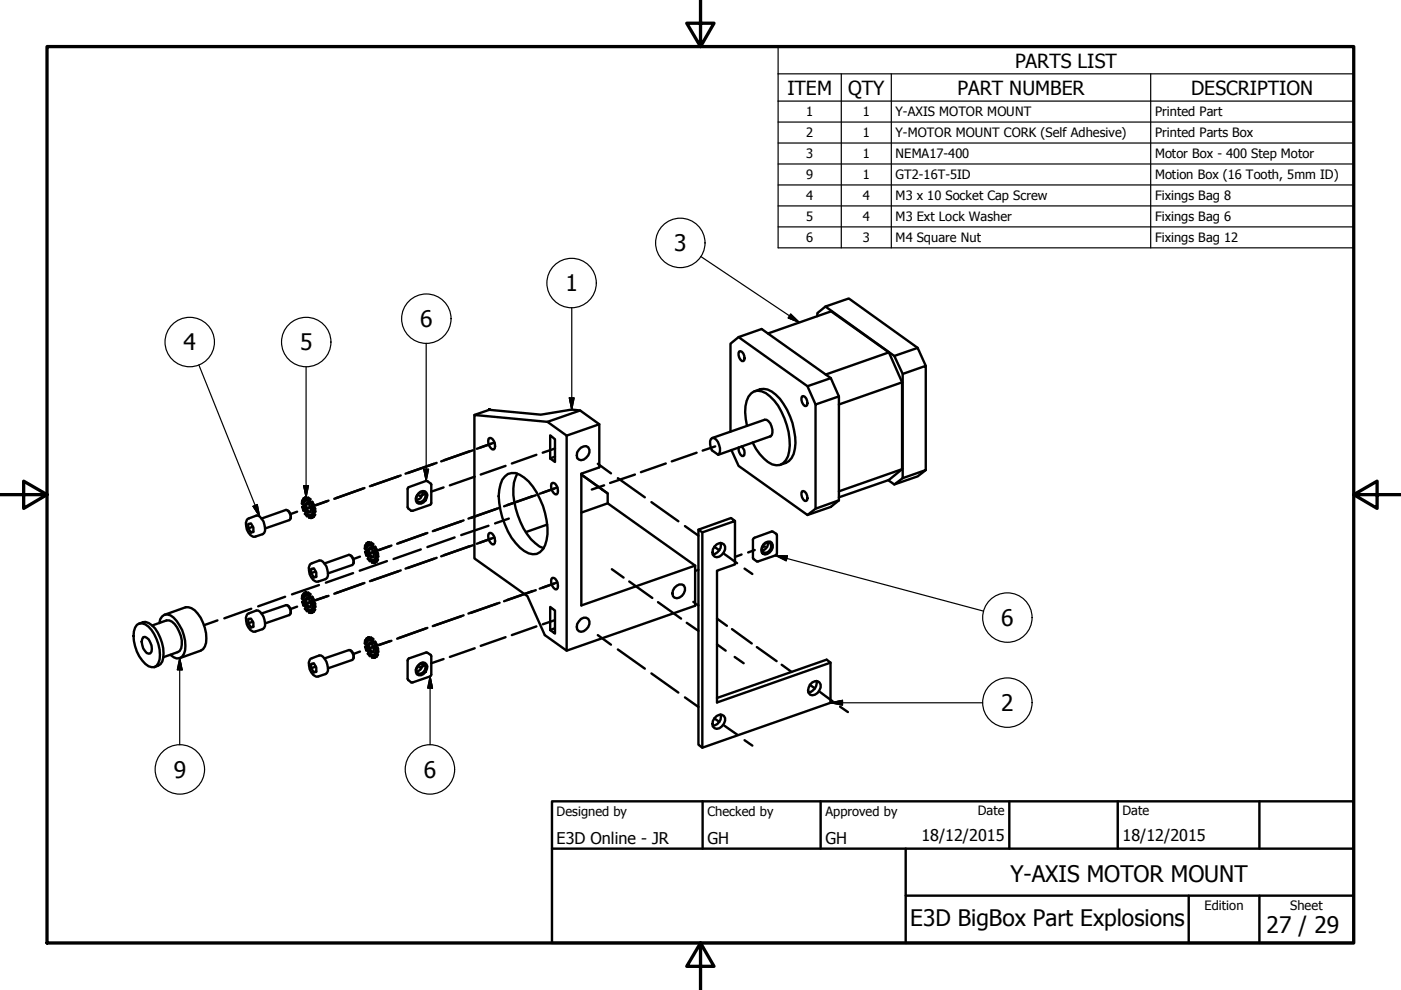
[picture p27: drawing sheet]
<svg xmlns="http://www.w3.org/2000/svg" width="297mm" height="210mm" viewBox="0 0 297 210" stroke-linecap="round" stroke-linejoin="round" font-family="sans-serif">
<defs><g id="words">
<g font-size="4.8">
<text x="142.9" y="53.3">3</text>
<text x="119.9" y="61.8">1</text>
<text x="89.1" y="69.3">6</text>
<text x="38.9" y="74.3">4</text>
<text x="63.6" y="74.3">5</text>
<text x="212.3" y="132.8">6</text>
<text x="212.3" y="150.8">2</text>
<text x="36.8" y="164.9">9</text>
<text x="89.9" y="164.9">6</text>
<text x="214.2" y="187">Y-AXIS MOTOR MOUNT</text>
<text x="193" y="196.3">E3D BigBox Part Explosions</text>
<text x="268.5" y="197.8">27 / 29</text>
</g>
<g font-size="4.1">
<text x="215.2" y="14.3">PARTS LIST</text>
<text x="166.9" y="20">ITEM</text>
<text x="179.8" y="20.1">QTY</text>
<text x="203" y="20">PART NUMBER</text>
<text x="252.5" y="20.1">DESCRIPTION</text>
</g>
<g font-size="3.4">
<text x="118" y="178.9">E3D Online - JR</text>
<text x="150" y="178.9">GH</text>
<text x="175" y="178.9">GH</text>
<text x="195.4" y="178.3">18/12/2015</text>
<text x="238" y="178.3">18/12/2015</text>
</g>
<g font-size="2.7">
<text x="170.9" y="24.7">1</text>
<text x="170.9" y="29.1">2</text>
<text x="182.9" y="24.7">1</text>
<text x="182.9" y="29.1">1</text>
<text x="189.9" y="24.7">Y-AXIS MOTOR MOUNT</text>
<text x="189.9" y="29.1">Y-MOTOR MOUNT CORK (Self Adhesive)</text>
<text x="244.9" y="24.7">Printed Part</text>
<text x="244.9" y="29.1">Printed Parts Box</text>
<text x="170.9" y="33.6">3</text>
<text x="182.9" y="33.6">1</text>
<text x="189.9" y="33.6">NEMA17-400</text>
<text x="244.9" y="33.6">Motor Box - 400 Step Motor</text>
<text x="170.9" y="38">9</text>
<text x="182.9" y="38">1</text>
<text x="189.9" y="38">GT2-16T-5ID</text>
<text x="244.9" y="38">Motion Box (16 Tooth, 5mm ID)</text>
<text x="170.9" y="42.4">4</text>
<text x="170.9" y="46.8">5</text>
<text x="182.9" y="42.4">4</text>
<text x="182.9" y="46.8">4</text>
<text x="189.9" y="42.5">M3 x 10 Socket Cap Screw</text>
<text x="189.9" y="46.9">M3 Ext Lock Washer</text>
<text x="244.9" y="42.5">Fixings Bag 8</text>
<text x="244.9" y="46.9">Fixings Bag 6</text>
<text x="170.9" y="51.3">6</text>
<text x="182.9" y="51.3">3</text>
<text x="189.9" y="51.3">M4 Square Nut</text>
<text x="244.9" y="51.3">Fixings Bag 12</text>
<text x="118" y="173">Designed by</text>
<text x="150" y="173">Checked by</text>
<text x="175" y="173">Approved by</text>
<text x="207.3" y="172.9">Date</text>
<text x="238" y="172.9">Date</text>
<text x="255.4" y="193">Edition</text>
<text x="273.6" y="193">Sheet</text>
</g>
</g></defs>
<!-- layer: Visible (ISO) -->
<g fill="none" stroke="#000" stroke-width=".51">
<path d="M92 98.3l-6 2.1M92.6 98.1l-6.1 2.2M99.6 95.7l-6.1 2.1M100.3 95.5l-6.1 2.1M104.8 93.8l-3.7 1.4M107.2 98.8l-5.3 1.8M113.7 96.4l-5.2 1.9M117.7 95.1l-2.6 .9M126.7 98.3l2.8 2.1M141.2 98.3l-5.3 1.8M147.7 96l-5.3 1.8M151.6 94.7l-2.6 .8"/>
<path d="M63 108.5l-1.4 .5M65.5 107.6v.1M65.7 107.5h.1l-1.4 .5M69.3 106.3l-2.9 1M69.7 106.1l-3.2 1.2M76.3 118l-1.4 .5M76.9 103.6l-6 2.2M77.3 103.5l-6.1 2.1M78.9 117.1l-.1 .1M79 117.1h.1l-1.4 .4M82 119l-5.7 2M82.7 115.8l-2.9 1"/>
<path d="M83 115.7l-3.2 1.1M84.5 101l-6.1 2.1M85 100.8l-6.2 2.2M89.2 116.5l-5.8 2M89.3 105.1h-.4M89.9 104.8l-.3 .1M90.2 113.1l-6 2.2M90.6 113l-6.1 2.2M92 118.5l-6 2.1M92.6 118.3l-6.1 2.1M94 103.3l-2.6 .9M96.4 114l-5.8 2"/>
<path d="M97.8 110.5l-6 2.1M98.3 110.3l-6.2 2.2M99.6 115.8l-6.1 2.2M100.3 115.6l-6.1 2.1M100.6 101.1l-5.2 1.8M103.6 111.5l-5.8 1.9M104.8 114l-3.7 1.3M105.3 107.9l-6 2.1M105.9 107.7l-6.1 2.1M107.9 110l-2.9 1M112.9 105.2l-6 2.2M113.6 105l-6.1 2.1"/>
<path d="M118.2 103.3l-3.8 1.4M128.1 102.9l-2.6 .9M131 101.4l5.7 4M134.6 100.6l-5.3 1.8M138.1 106.5l5.7 4M145.2 111.5l2.9 2.1M151.4 115.9l1.1 .8M153.5 117.4l2.8 2M157.2 117.6l-1.4 .5M160 116.6l-1.4 .5M161.8 116l-.2 .1M162.2 115.9h-.2"/>
<path d="M46.1 131.5l-2.9 1.1M53.3 129.1l-5.7 2M60.5 126.5l-5.8 2.1M63 128.6l-1.4 .5M65.5 127.7v.1M65.7 127.7h.1l-1.4 .4M67.6 124.1l-5.7 1.9M69.3 126.4l-2.9 1M69.7 126.3l-3.2 1.1M74.9 121.5l-5.8 2M76.3 138.1l-1.4 .6M76.9 123.7l-6 2.2"/>
<path d="M77.3 123.6l-6.1 2.2M78.9 137.3h-.1M79 137.2h.1l-1.4 .4M82.7 135.9l-2.9 1M83 135.9l-3.2 1M84.5 121.1l-6.1 2.1M85 120.9l-6.2 2.2M90.2 133.3l-6 2.1M90.6 133.1l-6.1 2.2M94 139.7l-2.6 .9M97.8 130.7l-6 2.1M98.3 130.5l-6.2 2.1"/>
<path d="M100.6 137.4l-5.2 1.9M105.3 128l-6 2.1M105.9 127.8l-6.1 2.2M107.2 135.1l-5.3 1.8M112.9 125.3l-6 2.2M113.6 125.1l-6.1 2.1M113.7 132.8l-5.2 1.9M117.7 131.5l-2.6 .9M118.2 123.5l-3.8 1.3M126.7 134.7l2.8 2M129.7 120.7l2.5 1.8M131 137.7l5.7 4.1"/>
<path d="M133.4 123.3l4.9 3.5M139.5 127.7l4.9 3.5M145.6 132.1l2.5 1.7M147 127.6l.4 .3M147.6 121l-.2 .1M147.7 128.1l.4 .3M148.1 120.8l-.3 .1M152 136.6l1.9 1.4M152 131.2l2.1 1.5M155.2 133.4l4.2 3M155.8 139.3l1.9 1.3M157.9 120.6l1.6 1.1"/>
<path d="M160.5 137.2l4.2 3M89.3 141.4l-.4 .1M89.9 141.2l-.3 .1M138.1 142.8l5.7 4M145.2 147.9l2.9 2M151.4 152.3l1.1 .8M153.5 153.8l2.8 1.9M157.9 156.9l1.6 1.2M165.7 140.9l2.1 1.6M171.7 145.2l1.1 .8M173.9 146.7l2.6 2M178.1 149.8l1.7 1.2"/>
</g>
<!-- layer: Symbol (ISO) -->
<g fill="none" stroke="#000" stroke-width=".51">
<path d="M156.6 71.5l-1.7 1.4v18.6M156.7 74.5h.3a1.45 1.45 0 0 1 .6 2.1 1.34 1.34 0 0 1-1-1.8zM162.8 70.7l13.4-4.7 12.3 8.7 2.8 6.4v18.4l-2.8 2.3-10.6 3.6M173.3 67v-.6l1.7-1.4 14.6 10.5 1.8 3.8v22.1l-1.8 1.3-1.3-.9M175 65l5-1.7 14.6 10.5M188.5 74.7l-13.4 4.7M189.6 75.5l5-1.7 1.7 3.8M191.4 79.3l4.9-1.7v22.1l-4.9 1.7M103.6 93.1l.2-.2a1.56 1.56 0 0 1 .9 2.4 1.45 1.45 0 0 1-1.2-1.8zM103.7 86.8l.1 .1zM103.7 86.8l.1 .1 10.9 1 6.5-1.1 1.8 .2 4.1 3v9.1l-3.8 1.3v28l24.1-8.5M103.7 86.9l-3.1 1.1"/>
<path d="M116.6 92.3l1.1 .8v4.9l-1.1-.8zM117.7 96.8l-1.1 .4M122.7 95.3a1.42 1.42 0 0 1 2-.5 1.79 1.79 0 0 1-.1 2 1.79 1.79 0 0 1-1.9 .6l-.3-.3-.1-.5 .1-.7zM123 87l-6.9 2.4M127.1 90l-7 2.4M155.1 95.4l1.5 3.4 14.6 10.4 4.9-1.7 1.8-1.4M157.2 94.7a1.5 1.5 0 0 1 .4 2 1.32 1.32 0 0 1-.9-1.9M158.4 90.3a9.2 9.2 0 0 1 .3-6.2 2.38 2.38 0 0 1 3.7-.8 13.9 13.9 0 0 1 5 11.2 4.2 4.2 0 0 1-2 4.1 3.5 3.5 0 0 1-3.4-1.3l-1.7-2.1-.7-1.4M160 83a3.5 3.5 0 0 1 4.5 .7 14.5 14.5 0 0 1 4 11.5 3.6 3.6 0 0 1-3 3.3M163.3 92.5h.1M163.4 92.5l-11.1 3.9-1.4-.9a2.77 2.77 0 0 1-.2-2.4l.3-.2a1.61 1.61 0 0 1 1.5 1.4 1.85 1.85 0 0 1-.2 2.1M163.4 92.5a2.49 2.49 0 0 0-.9-3.5h-.4l-11.1 3.9"/>
<path d="M170.1 84h.2a1.45 1.45 0 0 1 .6 2.1 1.34 1.34 0 0 1-1-1.7zM171.2 81.9l-14.6-10.4 4.9-1.7 14.6 10.4 1.8 3.8v22.1M176.1 80.2l-4.9 1.7 1.7 3.9M177.9 84l-5 1.8v22.1l5-1.8M191.3 99.5l-13.4 4.7M191.3 81.1l-13.4 4.7M196.3 99.7l-1.7 1.3-5 1.7M52.5 110l1.9-.7a1.93 1.93 0 0 1 1.7 2 1.51 1.51 0 0 1-.4 2l-1.5 .5a1.29 1.29 0 0 1-1.6-.9 2.84 2.84 0 0 1-.1-2.9zM52.6 111.1l.6-.1 .5 .9v.9l-.5 .1-.6-.9zM53.6 111.7l-1 .3M53.7 112.7l-.5 .2M55.4 110l5.2-1.9a1.62 1.62 0 0 1 .9 2l-.2 .2-5.1 1.7"/>
<path d="M61 108.2a1.43 1.43 0 0 1 .6 1.8M64.1 106.1h.2l.2 .2M64.1 106.1l-.1 .7 .4 .2 .1 .5h-.4M64.1 107.5l.2 .7M64.3 108.2l.3-.1zM64.4 107.4l-.3 .1M64.6 108.1l.2 .5-.2 .3 .5 .5M64.6 105.5l-.3 .2 .3 .6-.1 .3-.4-.5M64.8 106.8l.2-.1a1.51 1.51 0 0 1 .8 1.8l-.2 .2a1.51 1.51 0 0 1-.8-1.9zM64.9 105.4l.2 .6-.3 .1-.2-.6M64.9 105.4l-.3 .1M64.9 105.4l-.3 .2"/>
<path d="M65.1 106.7a1.49 1.49 0 0 0 .7 1.9M65.1 105.6l.2-.1 .5 .3M65.1 105.6l.4 .4M65.1 109.4l.1-.4 .3 .2v.6h.5M65.1 105.6l.1 .5h-.4M65.1 106h.1M65.3 109.1v.3h-.2M65.5 106.4l.3 .4 .2-.3M65.5 106v.4M65.7 106.3l.2 .2M65.7 106.3l-.2 .1M65.8 105.8l-.3 .2"/>
<path d="M65.8 105.8l-.1 .5M65.8 119.5l1.9-.7a1.93 1.93 0 0 1 1.7 2 1.51 1.51 0 0 1-.4 2l-1.5 .5a1.29 1.29 0 0 1-1.5-.9 2.84 2.84 0 0 1-.2-2.9zM65.8 109.3l.2-.1 .2 .6h-.2M66 106.5l.2-.1 .3 .6M66 106.5l.3 .7M66 107.3l.2 .6M66.3 109.6l-.3-.5-.2 .2 .2 .5M66.3 107.2l.1 .5M66.5 108.6l-.1 .1M66.5 107l-.5 .3 .3-.1M66.5 109.2l-.2 .4M66.5 107.9l.1 .7"/>
<path d="M66.5 107l-.2 .2M66.6 108.6l-.3-.2-.1 .4M66.8 109.1l-.4-.4-.2 .1 .3 .4M66.8 107.8l-.6 .1h.3M66.8 109.1l-.3 .5h-.2M66.8 109.1l-.3 .1M66.8 107.8l.1 .7-.3 .1M66.8 107.8l-.3 .1M68.8 119.5l5.2-1.9a1.62 1.62 0 0 1 .9 2l-.2 .2-5.2 1.8M74.3 117.8a1.43 1.43 0 0 1 .6 1.7M77.4 115.7l.3-.1 .2 .3M77.4 115.7l-.1 .6 .4 .3 .1 .5-.4-.1"/>
<path d="M77.4 117l.3 .8M77.7 117.8l.2-.2zM77.7 116.9l-.3 .1M77.9 117.6l.3 .5-.2 .4 .4 .5M78 115l-.3 .2 .2 .6-.1 .3-.4-.4M78.1 116.4l.3-.2a1.51 1.51 0 0 1 .8 1.8l-.3 .2a1.51 1.51 0 0 1-.8-1.8zM78.2 115l.2 .5-.2 .1-.2-.6M78.2 115h-.2M78.2 115l-.3 .1M78.4 116.2a1.49 1.49 0 0 0 .7 1.9M78.4 119l.1-.5 .3 .2 .1 .6 .4 .1M78.4 115.2l.1 .5-.3-.1"/>
<path d="M78.4 115.5h.1M78.4 115.2l.3-.2 .4 .4M78.4 115.2l.5 .3M78.7 118.7v.2l-.3 .1M78.8 115.9l.3 .4 .2-.3M78.9 115.5l-.1 .4M79.1 115.9l.1 .1M79.1 115.9h-.3M79.1 115.4l-.2 .1M79.1 115.4v.5M79.2 118.8l.2-.1 .2 .6-.3 .1M79.3 116l.3-.1 .3 .7"/>
<path d="M79.3 116l.3 .7M79.4 116.8l.2 .6M79.6 119.2l-.2-.5-.3 .1 .2 .6M79.6 116.7l.2 .6M79.8 118.1v.2M79.9 116.6l-.5 .2 .2-.1M79.9 118.7l-.3 .5M79.9 117.4v.7M79.9 116.6l-.3 .1M79.9 118.1l-.3-.2v.4M80.1 118.7l-.3-.4h-.2l.3 .4M80.1 117.3l-.5 .1h.3"/>
<path d="M80.1 118.7l-.2 .4-.3 .1M80.1 118.7h-.2M80.1 117.3l.1 .7-.3 .1M80.1 117.3l-.2 .1M86.5 103.4l3.9-1.4h.2l.8 .7v4.2l-4.2 1.4-.8-.8zM88.7 104.6a1.03 1.03 0 0 1 1.1-.5 1.03 1.03 0 0 1 .8 .8 1.6 1.6 0 0 1-2.2 1.7 1.44 1.44 0 0 1 .3-2zM89 104.5l.5-.2 .4 .1a1.19 1.19 0 0 1-.6 2l-.8-.1a1.4 1.4 0 0 1 .5-1.8zM89.5 104.3a1.5 1.5 0 0 1-1.2 1.7M103.8 113a1.56 1.56 0 0 1 .9 2.4 1.45 1.45 0 0 1-1.2-1.8zM107.1 101a2.55 2.55 0 0 1 3.1-.3 11.9 11.9 0 0 1 4.9 6.6 12.5 12.5 0 0 1 .5 8.3 2.68 2.68 0 0 1-4.5 1.2 15.2 15.2 0 0 1-5.4-11.6 6.3 6.3 0 0 1 1.4-4.2zM109.7 100.4a10.1 10.1 0 0 0-.4 7.4 13.7 13.7 0 0 0 5.1 8.1l.9 .3M116 111.2l-4.5 1.6"/>
<path d="M116.9 102.6l.2-.2a1.56 1.56 0 0 1 .9 2.4 1.45 1.45 0 0 1-1.2-1.8zM128.8 104.6l-5.5-4 5.5 4v2.1l18.6 13.2v8.5l-27.3 9.6-4.6-3.3-3.7-8.3-11.2-8v-30.4l15.5 1.4 4 3v45.6M128.8 106.7l-5.5 2M148.1 112.3v45.6l.8 .6 27.2-9.5v-8.5M148.9 112.9v45.6M152 115.4a1.08 1.08 0 0 1 1.7 .5 1.9 1.9 0 0 1-2.2 2.1 1.63 1.63 0 0 1 .5-2.6zM152.8 115.1a2 2 0 0 1-1.7 2.4M155.8 110.5l-.8-.7-6.9 2.5 .8 .6 6.9-2.4v9.2l-3.8 1.3v27.9l24.1-8.4-.8-.6-23.3 8.1M159.8 114.1l3.8-1.4 1 .5 .1 .2v4.2l-4.2 1.4-.9-.7v-3.9zM161.9 115.4a1.21 1.21 0 0 1 1.7-.3 1.75 1.75 0 0 1-1.4 2.5l-.5-.2a1.47 1.47 0 0 1 .2-2zM161.9 115.5l.9-.5 .5 .1a1.35 1.35 0 0 1 0 1.4 1.35 1.35 0 0 1-1.3 .7 1.07 1.07 0 0 1-.1-1.7zM162.8 115a1.48 1.48 0 0 1-1.3 1.7"/>
<path d="M170.1 104.2l.2-.1a1.45 1.45 0 0 1 .6 2.1 1.34 1.34 0 0 1-1-1.7zM172.9 107.9l-1.7 1.3M29 132.5a1.83 1.83 0 0 1 2.5 .4 8.2 8.2 0 0 1 2.1 7.7 1.37 1.37 0 0 1-2.1 .7 7.7 7.7 0 0 1-2.9-8.2zM29.5 132.2a1.95 1.95 0 0 1 2.7 .4 8.2 8.2 0 0 1 2.2 7.6l-.4 .6-1.2 .6M30.4 135.1a1.38 1.38 0 0 1 1.5 1.1 2.17 2.17 0 0 1 0 2.3l-.3 .1a2.53 2.53 0 0 1-1.6-2.5zM32.3 132.6l3-1.1a2.28 2.28 0 0 1 2.2 1.5 4.9 4.9 0 0 1 .6 5l-3.5 1.4M33.8 132.1a1.66 1.66 0 0 1 1-1.7 1.66 1.66 0 0 1 2 .5 8 8 0 0 1 2.2 7.8 1.41 1.41 0 0 1-2.2 .7l-.7-.6M34.9 130.3l4.5-1.6a2.74 2.74 0 0 1 2.5 1.4 8 8 0 0 1 1.5 7l-.3 .5-.6 .4-4.4 1.5M52.5 130.1l1.9-.7a1.93 1.93 0 0 1 1.7 2 1.51 1.51 0 0 1-.4 2l-1.5 .5a1.29 1.29 0 0 1-1.6-.9 2.84 2.84 0 0 1-.1-2.9zM52.6 131.2h.6l.5 .8v.9l-.5 .1-.6-.8zM53.6 131.8l-1 .4M53.7 132.8l-.5 .2"/>
<path d="M55.4 130.1l5.2-1.8a1.38 1.38 0 0 1 1.1 1.5l-.4 .6-5.1 1.8M61 128.4a1.43 1.43 0 0 1 .6 1.7M64.1 126.3l.2-.1 .2 .3M64.1 126.3l-.1 .6 .4 .3 .1 .5-.4-.1M64.1 127.6l.2 .8M64.3 128.4l.3-.2zM64.4 127.5l-.3 .1M64.6 128.2l.2 .5-.2 .4 .5 .5M64.6 125.7l-.3 .2 .3 .5-.1 .3-.4-.4M64.8 127l.2-.2a1.54 1.54 0 0 1 .8 1.9l-.2 .1a1.39 1.39 0 0 1-.8-1.8zM64.9 125.6l.2 .5-.3 .2-.2-.6M64.9 125.6l-.3 .1"/>
<path d="M65.1 126.8a1.46 1.46 0 0 0 .7 1.9M65.1 129.6l.1-.5 .3 .2v.6l.5 .1M65.1 125.8l.1 .5h-.4M65.1 126.1h.1M65.1 125.8l.2-.2 .5 .4M65.1 125.8l.4 .3M65.3 129.3v.2l-.2 .1M65.5 126.5l.3 .4 .2-.3M65.5 126.1v.4M65.7 126.5l.2 .2M65.7 126.5h-.2M65.8 126l-.3 .1"/>
<path d="M65.8 126l-.1 .5M65.8 139.7l1.9-.7a1.93 1.93 0 0 1 1.7 1.9 1.51 1.51 0 0 1-.4 2l-1.5 .5a1.29 1.29 0 0 1-1.5-.9 2.84 2.84 0 0 1-.2-2.8zM65.8 129.4l.2-.1 .2 .6-.2 .1M66 120.6l.5-.1 .6 .9v.9l-.6 .1-.5-.9zM66 126.6l.2-.1 .3 .7M66 126.6l.3 .7M66 127.4l.2 .6M66.3 129.8l-.3-.5-.2 .1 .2 .6M66.3 127.4l.1 .5M66.5 128.7l-.1 .2M66.5 127.2l-.5 .2 .3-.1M66.5 129.4l-.2 .4"/>
<path d="M66.5 128.1l.1 .6M66.5 127.2l-.2 .1M66.6 128.7l-.3-.2-.1 .4M66.8 129.3l-.4-.4h-.2l.3 .5M66.8 127.9l-.6 .1 .3 .1M66.8 129.3l-.3 .4-.2 .1M66.8 129.3l-.3 .1M66.8 127.9l.1 .8h-.3M66.8 127.9l-.3 .2M66.9 121.2l-.9 .3M67.1 122.2l-.6 .2M68.8 139.6l5.2-1.8a1.38 1.38 0 0 1 1 1.6l-.3 .5-5.2 1.8"/>
<path d="M74.3 137.9a1.43 1.43 0 0 1 .6 1.7M77.4 135.8l.3-.1 .2 .3M77.4 135.8l-.1 .6 .4 .3 .1 .5-.4-.1M77.4 137.1l.3 .8M77.7 137.9l.2-.1zM77.7 137.1h-.3M77.9 137.8l.3 .5-.2 .3 .4 .5M78 135.2l-.3 .2 .2 .5-.1 .3-.4-.4M78.1 136.5l.3-.2a1.54 1.54 0 0 1 .8 1.9l-.3 .1a1.51 1.51 0 0 1-.8-1.8zM78.2 135.1l.2 .6h-.2l-.2-.5M78.2 135.1l-.2 .1M78.2 135.1l-.3 .1"/>
<path d="M78.4 136.3a1.46 1.46 0 0 0 .7 2M78.4 135.3l.3-.1 .4 .3M78.4 135.3l.5 .3M78.4 139.1l.1-.4 .3 .1 .1 .6 .4 .1M78.4 135.3l.1 .5-.3-.1M78.4 135.7h.1M78.7 138.8v.2l-.3 .1M78.8 136.1l.3 .3 .2-.3M78.9 135.6l-.1 .5M79.1 136l.1 .2M79.1 136l-.3 .1M79.1 135.5l-.2 .1"/>
<path d="M79.1 135.5v.5M79.2 138.9l.2-.1 .2 .6-.3 .1M79.3 136.1h.3l.3 .6M79.3 136.1l.3 .7M79.4 136.9l.2 .6M79.6 139.3l-.2-.5-.3 .1 .2 .6M79.6 136.9l.2 .5M79.8 138.2v.2M79.9 136.7l-.5 .2 .2-.1M79.9 138.8l-.3 .5M79.9 137.6v.7M79.9 136.7l-.3 .1"/>
<path d="M79.9 138.3l-.3-.3v.5M80.1 138.8l-.3-.4-.2 .1 .3 .3M80.1 137.4l-.5 .1 .3 .1M80.1 138.8l-.2 .4-.3 .1M80.1 138.8h-.2M80.1 137.4l.1 .8-.3 .1M80.1 137.4l-.2 .2M86.7 139.6l3.7-1.3 .9 .5 .1 .3v4.1l-.2 .2-4 1.3-.8-.8v-3.8zM116.6 128.7l1.1 .7v4.9l-1.1-.7zM117.1 122.5a1.56 1.56 0 0 1 .9 2.4 1.45 1.45 0 0 1-1.2-1.7zM117.7 133.2l-1.1 .4M123.2 131.2l.6-.2a1.02 1.02 0 0 1 1.2 1.3 1.92 1.92 0 0 1-2.3 1.5 1.44 1.44 0 0 1 0-2.1z"/>
<path d="M143 124.6a1.42 1.42 0 0 1 2-.5 1.79 1.79 0 0 1-.2 2 1.79 1.79 0 0 1-1.8 .6 1.44 1.44 0 0 1 0-2.1zM66 140.8l.5-.2 .6 .9v1h-.6l-.5-.8zM66.9 141.3l-.9 .4M67.1 142.3l-.6 .2M88.7 141l.5-.4a.93 .93 0 0 1 1.4 .7 1.6 1.6 0 0 1-2.2 1.7 1.43 1.43 0 0 1 .3-2zM89 140.9l.9-.2a1.23 1.23 0 0 1 .1 1.6 1.23 1.23 0 0 1-1.5 .4 1.34 1.34 0 0 1 .5-1.8zM89.5 140.6a1.52 1.52 0 0 1-1.2 1.8M152 151.8a1.08 1.08 0 0 1 1.7 .4 1.9 1.9 0 0 1-2.2 2.2 1.65 1.65 0 0 1 .5-2.6zM152.8 151.5a2 2 0 0 1-1.7 2.4M171.8 145.1a1.23 1.23 0 0 1 1.1-.7 1.23 1.23 0 0 1 1.1 .7 1.85 1.85 0 0 1-2.2 2.2 1.5 1.5 0 0 1 0-2.2zM173.1 144.4a1.99 1.99 0 0 1-1.7 2.4"/>
</g>
<circle cx="103.7" cy="86.8" r=".25" fill="#000"/>
<!-- layer: Tweak Trail (ISO) -->
<g fill="none" stroke="#000" stroke-width=".25">
<path d="M165 15.7v-5.8h122v5.8M165 15.7h122v5.7M165 15.7v36.8h122v-31.1M178.4 15.7v36.8M189 15.7v36.8M244 15.7v36.8M165 21.4h122M165 25.9h122M165 30.3h122M165 34.8h122M165 39.2h122M148.6 54.4l20.9 14"/>
<path d="M165 43.7h122M165 48.1h122M42.2 77.4l12.9 32.1M64.9 77.8v27.6M90.4 72.8v29.2M121.2 65.2v21.6M167.6 66.6l1.9 1.8-2.4-1zM89.9 99.5h1l-.5 2.5zM120.7 84.4h1l-.5 2.4zM53.7 107.4l.8-.4 .6 2.5zM64.4 103h1l-.5 2.4zM164.4 117.8l2.5 .1-.2 1z"/>
<path d="M164.4 117.8l44.1 11.8M38.1 139.5l.5 2.5h-1zM38.1 139.5v18.4M91.2 143.4l.5 2.5h-1zM91.2 143.4v14.5M176.1 149l2.5-.5v1zM176.1 149h32.2"/>
<circle cx="144.2" cy="51.5" r="5.2"/>
<circle cx="40.2" cy="72.5" r="5.2"/>
<circle cx="64.9" cy="72.5" r="5.2"/>
<circle cx="90.4" cy="67.6" r="5.2"/>
<circle cx="121.2" cy="60" r="5.2"/>
<circle cx="213.6" cy="130.9" r="5.2"/>
<circle cx="213.6" cy="149" r="5.2"/>
<circle cx="38.1" cy="163.1" r="5.2"/>
<circle cx="91.2" cy="163.1" r="5.2"/>
</g>
<!-- layer: Border (ISO) -->
<path d="M148.5 -.1v10l-2.9-5h5.8l-2.9 5M10 9.9h277v190h-277zM0 104.9h10l-5-2.9v5.8l5-2.9M287 104.9l5 2.9v-5.8l-5 2.9h10M148.5 199.9l2.9 5h-5.8l2.9-5v10" fill="none" stroke="#000" stroke-width=".7"/>
<!-- layer: Title (ISO) -->
<path d="M117 169.9h170v30h-170zM117 179.9h170M149 169.9v10M174 169.9v10M192 179.9v20M214 169.9v10M237 169.9v10M267 169.9v10M192 189.9h95M252 189.9v10M267 189.9v10" fill="none" stroke="#000" stroke-width=".51"/>
<!-- layer: Tweak Trail (ISO) -->
<g fill="#000" stroke="#000" stroke-width=".25">
<path d="M167.1 67.4l2.4 1zM167.6 66.6l1.9 1.8-2.4-1zM89.9 99.5l.5 2.5zM89.9 99.5h1l-.5 2.5zM120.7 84.4l.5 2.4zM120.7 84.4h1l-.5 2.4zM53.7 107.4l1.4 2.1zM53.7 107.4l.8-.4 .6 2.5zM64.4 103l.5 2.4zM64.4 103h1l-.5 2.4zM164.4 117.8l2.5 .1zM164.4 117.8l2.5 .1-.2 1z"/>
<path d="M38.1 139.5l.5 2.5zM38.1 139.5l.5 2.5h-1zM91.2 143.4l.5 2.5zM91.2 143.4l.5 2.5h-1zM176.1 149l2.5-.5zM176.1 149l2.5-.5v1z"/>
</g>
<use href="#words"/>
</svg>
